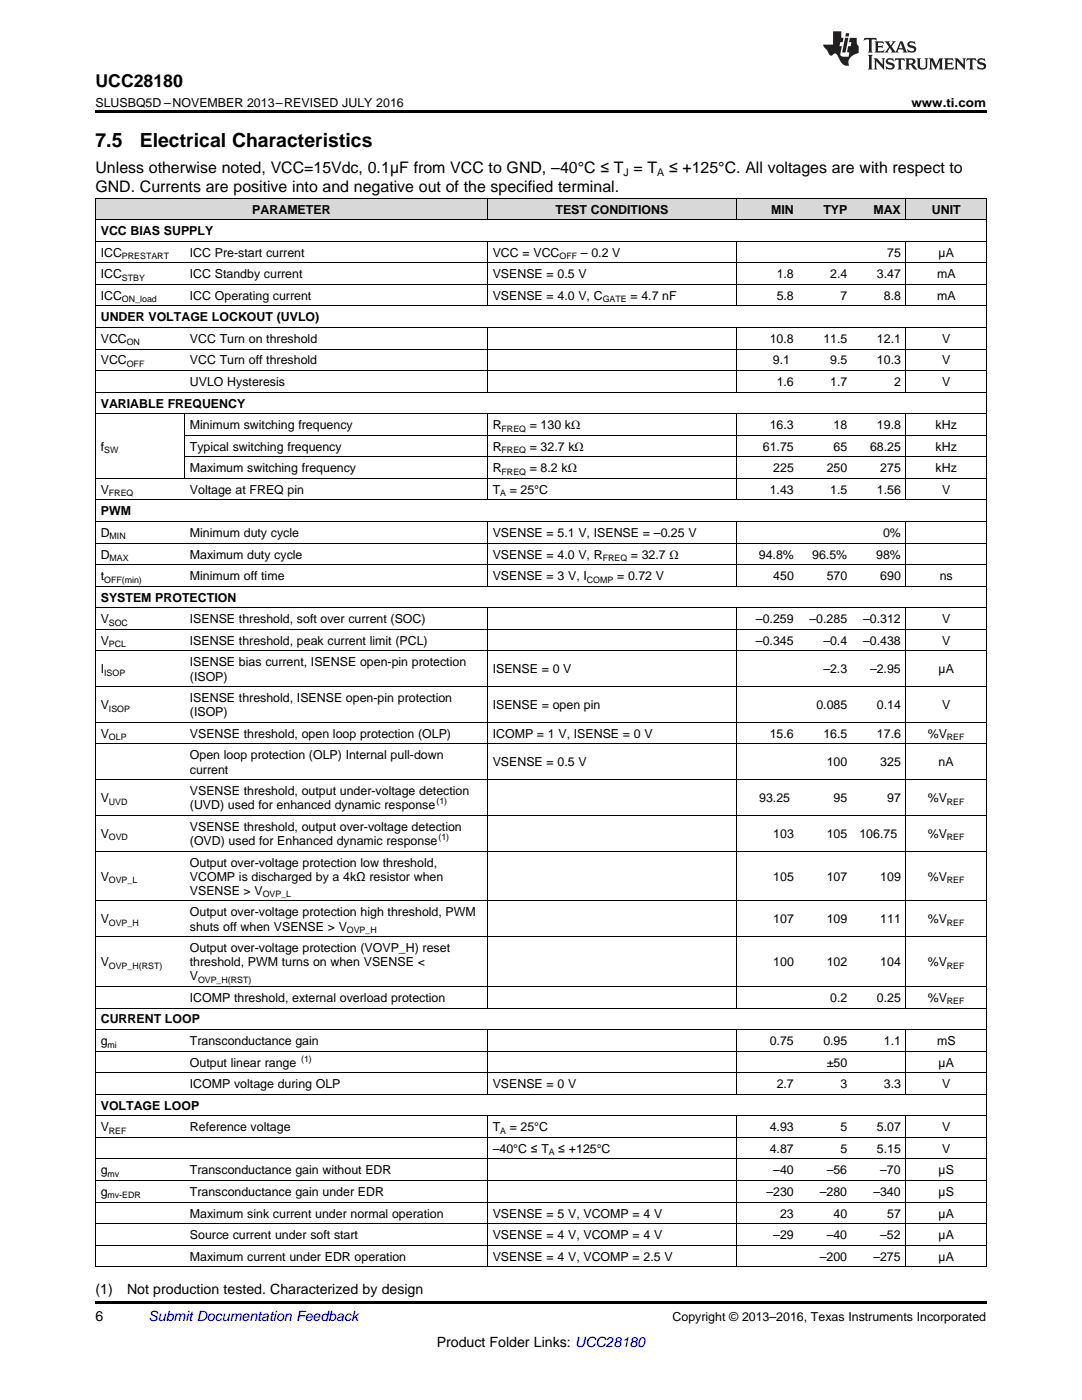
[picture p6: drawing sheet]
<svg xmlns="http://www.w3.org/2000/svg" width="216mm" height="279mm" viewBox="0 0 216 279" stroke-linecap="round" stroke-linejoin="round" font-family="sans-serif">
<defs><g id="words">
<g font-size="3.9">
<text x="19" y="29.3">7.5</text>
<text x="27.9" y="29.3">Electrical Characteristics</text>
</g>
<text font-size="3.5" x="19" y="17.3">UCC28180</text>
<g font-size="3.2">
<text x="19" y="34.4">Unless otherwise noted, VCC=15Vdc, 0.1µF from VCC to GND, –40°C ≤ T = T</text>
<text x="133.5" y="34.4">≤ +125°C. All voltages are with respect to</text>
<text x="19" y="38.3">GND. Currents are positive into and negative out of the specified terminal.</text>
</g>
<g font-size="2.8">
<text x="19" y="263.6">6</text>
<text x="19" y="258.2">(1)</text>
<text x="25.4" y="258.2">Not production tested. Characterized by design</text>
<text x="87.1" y="268.9">Product Folder Links: UCC28180</text>
</g>
<text font-size="2.8" fill="#0000c8" x="29.6" y="263.6">Submit Documentation Feedback</text>
<g font-size="2.5">
<text x="19" y="21.4">SLUSBQ5D –NOVEMBER 2013–REVISED JULY 2016</text>
<text x="181.9" y="21.4">www.ti.com</text>
<text x="20.1" y="46.9">VCC BIAS SUPPLY</text>
<text x="50.3" y="42.6">PARAMETER</text>
<text x="110.8" y="42.6">TEST CONDITIONS</text>
<text x="153.9" y="42.6">MIN</text>
<text x="164.3" y="42.6">TYP</text>
<text x="174.3" y="42.6">MAX</text>
<text x="185.9" y="42.6">UNIT</text>
<text x="20.1" y="51.2">ICC</text>
<text x="37.9" y="51.2">ICC Pre-start current</text>
<text x="98.3" y="51.2">VCC = VCC</text>
<text x="115.9" y="51.2">– 0.2 V</text>
<text x="177" y="51.2">75</text>
<text x="187.3" y="51.2">µA</text>
<text x="20.1" y="55.5">ICC</text>
<text x="20.1" y="59.8">ICC</text>
<text x="37.9" y="55.5">ICC Standby current</text>
<text x="37.9" y="59.8">ICC Operating current</text>
<text x="98.3" y="55.5">VSENSE = 0.5 V</text>
<text x="98.3" y="59.8">VSENSE = 4.0 V, C</text>
<text x="125.8" y="59.8">= 4.7 nF</text>
<text x="155" y="55.5">1.8</text>
<text x="155" y="59.8">5.8</text>
<text x="165.7" y="55.5">2.4</text>
<text x="167.7" y="59.8">7</text>
<text x="175" y="55.5">3.47</text>
<text x="176.4" y="59.8">8.8</text>
<text x="187" y="55.5">mA</text>
<text x="187" y="59.8">mA</text>
<text x="20.1" y="64.1">UNDER VOLTAGE LOCKOUT (UVLO)</text>
<text x="20.1" y="68.4">VCC</text>
<text x="37.9" y="68.4">VCC Turn on threshold</text>
<text x="153.6" y="68.4">10.8</text>
<text x="164.3" y="68.4">11.5</text>
<text x="175" y="68.4">12.1</text>
<text x="188" y="68.4">V</text>
<text x="20.1" y="72.7">VCC</text>
<text x="37.9" y="72.7">VCC Turn off threshold</text>
<text x="37.9" y="77">UVLO Hysteresis</text>
<text x="154.2" y="72.7">9.1</text>
<text x="155" y="77">1.6</text>
<text x="165.7" y="72.7">9.5</text>
<text x="165.7" y="77">1.7</text>
<text x="175" y="72.7">10.3</text>
<text x="178.4" y="77">2</text>
<text x="188" y="72.7">V</text>
<text x="188" y="77">V</text>
<text x="20.1" y="81.4">VARIABLE FREQUENCY</text>
<text x="20.1" y="90">f</text>
<text x="37.9" y="85.7">Minimum switching frequency</text>
<text x="37.9" y="90">Typical switching frequency</text>
<text x="98.3" y="85.7">R</text>
<text x="98.3" y="90">R</text>
<text x="105.7" y="85.7">= 130 kΩ</text>
<text x="105.7" y="90">= 32.7 kΩ</text>
<text x="152.2" y="90">61.75</text>
<text x="153.6" y="85.7">16.3</text>
<text x="166.3" y="85.7">18</text>
<text x="166.3" y="90">65</text>
<text x="173.6" y="90">68.25</text>
<text x="175" y="85.7">19.8</text>
<text x="186.7" y="85.7">kHz</text>
<text x="186.7" y="90">kHz</text>
<text x="37.9" y="94.3">Maximum switching frequency</text>
<text x="98.3" y="94.3">R</text>
<text x="105.7" y="94.3">= 8.2 kΩ</text>
<text x="154.3" y="94.3">225</text>
<text x="165" y="94.3">250</text>
<text x="175.6" y="94.3">275</text>
<text x="186.7" y="94.3">kHz</text>
<text x="20.1" y="98.6">V</text>
<text x="37.9" y="98.6">Voltage at FREQ pin</text>
<text x="98.3" y="98.6">T</text>
<text x="101.7" y="98.6">= 25°C</text>
<text x="153.6" y="98.6">1.43</text>
<text x="165.7" y="98.6">1.5</text>
<text x="175" y="98.6">1.56</text>
<text x="188" y="98.6">V</text>
<text x="20.1" y="102.9">PWM</text>
<text x="20.1" y="107.2">D</text>
<text x="37.9" y="107.2">Minimum duty cycle</text>
<text x="98.3" y="107.2">VSENSE = 5.1 V, ISENSE = –0.25 V</text>
<text x="176.2" y="107.2">0%</text>
<text x="20.1" y="111.5">D</text>
<text x="37.9" y="111.5">Maximum duty cycle</text>
<text x="98.3" y="111.5">VSENSE = 4.0 V, R</text>
<text x="125.9" y="111.5">= 32.7 Ω</text>
<text x="151.4" y="111.5">94.8%</text>
<text x="162.1" y="111.5">96.5%</text>
<text x="174.8" y="111.5">98%</text>
<text x="20.1" y="115.8">t</text>
<text x="37.9" y="115.8">Minimum off time</text>
<text x="98.3" y="115.8">VSENSE = 3 V, I</text>
<text x="123.2" y="115.8">= 0.72 V</text>
<text x="154.3" y="115.8">450</text>
<text x="165" y="115.8">570</text>
<text x="175.6" y="115.8">690</text>
<text x="187.5" y="115.8">ns</text>
<text x="20.1" y="120.1">SYSTEM PROTECTION</text>
<text x="20.1" y="124.4">V</text>
<text x="37.9" y="124.4">ISENSE threshold, soft over current (SOC)</text>
<text x="150.8" y="124.4">–0.259</text>
<text x="161.5" y="124.4">–0.285</text>
<text x="172.2" y="124.4">–0.312</text>
<text x="188" y="124.4">V</text>
<text x="20.1" y="128.7">V</text>
<text x="37.9" y="128.7">ISENSE threshold, peak current limit (PCL)</text>
<text x="150.8" y="128.7">–0.345</text>
<text x="164.3" y="128.7">–0.4</text>
<text x="172.2" y="128.7">–0.438</text>
<text x="188" y="128.7">V</text>
<text x="20.1" y="134.4">I</text>
<text x="37.9" y="133">ISENSE bias current, ISENSE open-pin protection</text>
<text x="37.9" y="135.8">(ISOP)</text>
<text x="98.3" y="134.4">ISENSE = 0 V</text>
<text x="164.3" y="134.4">–2.3</text>
<text x="173.6" y="134.4">–2.95</text>
<text x="187.3" y="134.4">µA</text>
<text x="20.1" y="141.5">V</text>
<text x="37.9" y="140.1">ISENSE threshold, ISENSE open-pin protection</text>
<text x="37.9" y="142.9">(ISOP)</text>
<text x="98.3" y="141.5">ISENSE = open pin</text>
<text x="162.9" y="141.5">0.085</text>
<text x="175" y="141.5">0.14</text>
<text x="188" y="141.5">V</text>
<text x="20.1" y="147.2">V</text>
<text x="37.9" y="147.2">VSENSE threshold, open loop protection (OLP)</text>
<text x="98.3" y="147.2">ICOMP = 1 V, ISENSE = 0 V</text>
<text x="153.6" y="147.2">15.6</text>
<text x="164.3" y="147.2">16.5</text>
<text x="175" y="147.2">17.6</text>
<text x="185.1" y="147.2">%V</text>
<text x="37.9" y="151.6">Open loop protection (OLP) Internal pull-down</text>
<text x="37.9" y="154.4">current</text>
<text x="98.3" y="153">VSENSE = 0.5 V</text>
<text x="165" y="153">100</text>
<text x="175.6" y="153">325</text>
<text x="187.3" y="153">nA</text>
<text x="20.1" y="160.1">V</text>
<text x="37.9" y="158.7">VSENSE threshold, output under-voltage detection</text>
<text x="37.9" y="161.5">(UVD) used for enhanced dynamic response</text>
<text x="151.5" y="160.1">93.25</text>
<text x="166.3" y="160.1">95</text>
<text x="177" y="160.1">97</text>
<text x="185.1" y="160.1">%V</text>
<text x="20.1" y="167.2">V</text>
<text x="37.9" y="165.8">VSENSE threshold, output over-voltage detection</text>
<text x="154.3" y="167.2">103</text>
<text x="165" y="167.2">105</text>
<text x="171.5" y="167.2">106.75</text>
<text x="185.1" y="167.2">%V</text>
<text x="37.9" y="168.6">(OVD) used for Enhanced dynamic response</text>
<text x="37.9" y="172.9">Output over-voltage protection low threshold,</text>
<text x="20.1" y="175.8">V</text>
<text x="37.9" y="175.8">VCOMP is discharged by a 4kΩ resistor when</text>
<text x="37.9" y="178.6">VSENSE &gt; V</text>
<text x="154.3" y="175.8">105</text>
<text x="165" y="175.8">107</text>
<text x="175.6" y="175.8">109</text>
<text x="185.1" y="175.8">%V</text>
<text x="20.1" y="184.3">V</text>
<text x="37.9" y="182.9">Output over-voltage protection high threshold, PWM</text>
<text x="37.9" y="185.7">shuts off when VSENSE &gt; V</text>
<text x="154.3" y="184.3">107</text>
<text x="165" y="184.3">109</text>
<text x="175.6" y="184.3">111</text>
<text x="185.1" y="184.3">%V</text>
<text x="37.9" y="190">Output over-voltage protection (VOVP_H) reset</text>
<text x="20.1" y="192.8">V</text>
<text x="37.9" y="192.8">threshold, PWM turns on when VSENSE &lt;</text>
<text x="37.9" y="195.7">V</text>
<text x="154.3" y="192.8">100</text>
<text x="165" y="192.8">102</text>
<text x="175.6" y="192.8">104</text>
<text x="185.1" y="192.8">%V</text>
<text x="37.9" y="200">ICOMP threshold, external overload protection</text>
<text x="165.7" y="200">0.2</text>
<text x="175" y="200">0.25</text>
<text x="185.1" y="200">%V</text>
<text x="20.1" y="204.3">CURRENT LOOP</text>
<text x="20.1" y="208.6">g</text>
<text x="37.9" y="208.6">Transconductance gain</text>
<text x="153.6" y="208.6">0.75</text>
<text x="164.3" y="208.6">0.95</text>
<text x="176.4" y="208.6">1.1</text>
<text x="187" y="208.6">mS</text>
<text x="37.9" y="212.9">Output linear range</text>
<text x="165" y="212.9">±50</text>
<text x="187.3" y="212.9">µA</text>
<text x="20.1" y="221.5">VOLTAGE LOOP</text>
<text x="37.9" y="217.2">ICOMP voltage during OLP</text>
<text x="98.3" y="217.2">VSENSE = 0 V</text>
<text x="155" y="217.2">2.7</text>
<text x="167.7" y="217.2">3</text>
<text x="176.4" y="217.2">3.3</text>
<text x="188" y="217.2">V</text>
<text x="20.1" y="225.8">V</text>
<text x="37.9" y="225.8">Reference voltage</text>
<text x="98.3" y="225.8">T</text>
<text x="101.7" y="225.8">= 25°C</text>
<text x="153.6" y="225.8">4.93</text>
<text x="167.7" y="225.8">5</text>
<text x="175" y="225.8">5.07</text>
<text x="188" y="225.8">V</text>
<text x="98.3" y="230.1">–40°C ≤ T</text>
<text x="111.4" y="230.1">≤ +125°C</text>
<text x="153.6" y="230.1">4.87</text>
<text x="167.7" y="230.1">5</text>
<text x="175" y="230.1">5.15</text>
<text x="188" y="230.1">V</text>
<text x="20.1" y="234.4">g</text>
<text x="20.1" y="238.7">g</text>
<text x="37.9" y="234.4">Transconductance gain without EDR</text>
<text x="37.9" y="238.7">Transconductance gain under EDR</text>
<text x="152.9" y="238.7">–230</text>
<text x="154.3" y="234.4">–40</text>
<text x="163.6" y="238.7">–280</text>
<text x="165" y="234.4">–56</text>
<text x="174.3" y="238.7">–340</text>
<text x="175.6" y="234.4">–70</text>
<text x="187.3" y="234.4">µS</text>
<text x="187.3" y="238.7">µS</text>
<text x="37.9" y="243">Maximum sink current under normal operation</text>
<text x="98.3" y="243">VSENSE = 5 V, VCOMP = 4 V</text>
<text x="155.6" y="243">23</text>
<text x="166.3" y="243">40</text>
<text x="177" y="243">57</text>
<text x="187.3" y="243">µA</text>
<text x="37.9" y="247.3">Source current under soft start</text>
<text x="37.9" y="251.6">Maximum current under EDR operation</text>
<text x="98.3" y="247.3">VSENSE = 4 V, VCOMP = 4 V</text>
<text x="98.3" y="251.6">VSENSE = 4 V, VCOMP = 2.5 V</text>
<text x="154.3" y="247.3">–29</text>
<text x="163.6" y="251.6">–200</text>
<text x="165" y="247.3">–40</text>
<text x="174.3" y="251.6">–275</text>
<text x="175.6" y="247.3">–52</text>
<text x="187.3" y="247.3">µA</text>
<text x="187.3" y="251.6">µA</text>
<text x="134.2" y="263.6">Copyright © 2013–2016, Texas Instruments Incorporated</text>
</g>
<g font-size="2.1">
<text x="124.4" y="35.1">J</text>
<text x="131.1" y="35.1">A</text>
</g>
<g font-size="1.8">
<text x="24.3" y="51.7">PRESTART</text>
<text x="111.7" y="51.7">OFF</text>
<text x="24.3" y="56">STBY</text>
<text x="24.3" y="60.3">ON_load</text>
<text x="120.3" y="60.3">GATE</text>
<text x="25.3" y="68.9">ON</text>
<text x="25.3" y="73.2">OFF</text>
<text x="100.1" y="86.1">FREQ</text>
<text x="20.8" y="90.5">SW</text>
<text x="100.1" y="90.5">FREQ</text>
<text x="100.1" y="94.8">FREQ</text>
<text x="21.7" y="99.1">FREQ</text>
<text x="99.8" y="99.1">A</text>
<text x="21.9" y="107.7">MIN</text>
<text x="21.9" y="112">MAX</text>
<text x="120.3" y="112">FREQ</text>
<text x="20.8" y="116.3">OFF(min)</text>
<text x="117.1" y="116.3">COMP</text>
<text x="21.7" y="124.9">SOC</text>
<text x="21.7" y="129.2">PCL</text>
<text x="20.8" y="134.9">ISOP</text>
<text x="21.7" y="142">ISOP</text>
<text x="21.7" y="147.7">OLP</text>
<text x="188.9" y="147.7">REF</text>
<text x="21.7" y="160.6">UVD</text>
<text x="87.1" y="160.5">(1)</text>
<text x="188.9" y="160.6">REF</text>
<text x="21.7" y="167.7">OVD</text>
<text x="87.5" y="167.6">(1)</text>
<text x="188.9" y="167.7">REF</text>
<text x="21.7" y="176.2">OVP_L</text>
<text x="52.4" y="179.1">OVP_L</text>
<text x="188.9" y="176.2">REF</text>
<text x="21.7" y="184.8">OVP_H</text>
<text x="188.9" y="184.8">REF</text>
<text x="69.2" y="186.2">OVP_H</text>
<text x="21.7" y="193.3">OVP_H(RST)</text>
<text x="39.5" y="196.1">OVP_H(RST)</text>
<text x="188.9" y="193.3">REF</text>
<text x="188.9" y="200.4">REF</text>
<text x="21.4" y="209.1">mi</text>
<text x="60.1" y="211.9">(1)</text>
<text x="21.7" y="226.3">REF</text>
<text x="99.8" y="226.3">A</text>
<text x="109.5" y="230.6">A</text>
<text x="21.4" y="234.9">mv</text>
<text x="21.4" y="239.2">mv-EDR</text>
</g>
</g></defs>
<g fill="#d8d8d8">
<path d="M19 39.6h17.8v4.3h-17.8z"/>
<path d="M36.8 39.6h60.5v4.3h-60.5z"/>
<path d="M97.3 39.6h49.7v4.3h-49.7z"/>
<path d="M147 39.6h12.5v4.3h-12.5z"/>
<path d="M159.5 39.6h10.7v4.3h-10.7z"/>
<path d="M170.2 39.6h10.6v4.3h-10.6z"/>
<path d="M180.8 39.6h16v4.3h-16z"/>
</g>
<path d="M19 22h177.8v.5h-177.8zM19 259.7h177.8v.5h-177.8z" fill="#000"/>
<g fill="none" stroke="#000" stroke-width=".2">
<path d="M19 39.5h177.8M19.1 39.5v213.4M97.2 39.5v4.4M147 39.5v4.4M180.8 39.5v4.4M196.8 39.5v213.4M19 56.7h177.8M19 52.4h177.8M19 48.1h177.8M19 43.8h177.8M97.2 48.2v12.9M147 48.2v12.9"/>
<path d="M180.8 48.2v12.9M19 78.3h177.8M19 74h177.8M19 69.7h177.8M19 65.4h177.8M19 61h177.8M97.2 65.4v12.9M147 65.4v12.9M180.8 65.4v12.9M19 99.8h177.8M19 95.5h177.8M19 82.6h177.8"/>
<path d="M36.8 82.6v12.9M36.8 91.2h160M36.8 86.9h160M97.2 82.6v17.2M147 82.6v17.2M180.8 82.6v17.2M19 117h177.8M19 112.7h177.8M19 108.4h177.8M19 104.1h177.8M97.2 104.1v13M147 104.1v13"/>
<path d="M180.8 104.1v13M19 137h177.8M19 129.9h177.8M19 125.6h177.8M19 121.3h177.8M97.2 121.3v79.9M147 121.3v79.9M180.8 121.3v79.9M19 155.6h177.8M19 148.5h177.8M19 144.2h177.8M19 179.8h177.8"/>
<path d="M19 169.8h177.8M19 162.7h177.8M19 196.9h177.8M19 186.9h177.8M19 218.4h177.8M19 214.1h177.8M19 209.8h177.8M19 205.5h177.8M19 201.2h177.8M97.2 205.5v12.9M147 205.5v12.9M180.8 205.5v12.9"/>
<path d="M19 239.9h177.8M19 235.6h177.8M19 231.3h177.8M19 227h177.8M19 222.7h177.8M97.2 222.7v30.2M147 222.7v30.2M180.8 222.7v30.2M19 252.8h177.8M19 248.5h177.8M19 244.2h177.8"/>
</g>
<g fill="#231f20">
<path d="M172.5 7.6l-.1 .5 .4-.2h.6v.1v2.1l-.2 .4h.9l-.2-.4v-2.1l.1-.1h.5l.5 .2-.2-.5zM174.5 8.3l.2 .3v1.5l-.2 .4h1.8l.2-.6a1.04 1.04 0 0 1-1.3 .2v-.7h.6l.3 .2v-.6l-.3 .2h-.6v-.6l.8-.1 .4 .3-.2-.5zM176.5 8.3l.9 1.1-.9 1.1h.8l-.2-.2 .4-.7 .5 .7-.2 .2h1.5l-.2-.2 .2-.4h.9l.1 .4-.2 .2h1l-.3-.3-.7-1.9h-.5l-.9 2-.8-1 .9-1h-.8l.1 .3-.4 .5-.3-.6 .1-.2zM179.7 8.6l.4 1h-.7zM181.3 8.4a.63 .63 0 0 0-.2 .7 .63 .63 0 0 0 .6 .4l.6 .2 .1 .2a.75 .75 0 0 1-.7 .4 .75 .75 0 0 1-.6-.5l.1 .7 .1-.1a1.11 1.11 0 0 0 1.5-.6 1.13 1.13 0 0 0-1.2-.8l-.1-.4a1.04 1.04 0 0 1 1.2 .2l-.2-.5-.2 .1-.4-.2zM173.2 10.9l.2 .4v2.2l-.2 .4h1l-.3-.4v-2.2l.3-.4zM174.3 11.6l.3 .4v1.5l-.3 .4h.8l-.2-.4v-1.3l1.5 1.7v-1.9l.2-.4h-.7l.2 .4v.9l-1.1-1.3zM177 11.8a.62 .62 0 0 0-.2 .7 .62 .62 0 0 0 .6 .4l.6 .1 .1 .3a.76 .76 0 0 1-.7 .3 .76 .76 0 0 1-.7-.4l.2 .7 .1-.1a1.11 1.11 0 0 0 1.5-.6 1.13 1.13 0 0 0-1.2-.8l-.1-.4a1.04 1.04 0 0 1 1.2 .2l-.2-.6-.2 .1-.5-.1zM178.7 11.6l-.2 .6a.61 .61 0 0 1 .8-.3v1.6l-.2 .4h.9l-.2-.4v-1.6a.63 .63 0 0 1 .7 .3l-.1-.6zM180.6 11.6l.3 .4v1.5l-.3 .4h1l-.2-.2-.1-.8 .6 .2a.76 .76 0 0 0 1.2 .7l-1-1a.58 .58 0 0 0 .6-.5 .58 .58 0 0 0-.5-.6zM181.4 11.9h.1a.45 .45 0 0 1 .5 .1 .45 .45 0 0 1 .1 .5l-.8 .2zM182.9 11.6l.2 .2a2.17 2.17 0 0 0 .3 1.9 .99 .99 0 0 0 1.6-.6v-1.1l.2-.4h-.7l.2 .2a1.92 1.92 0 0 1-.2 1.8 .6 .6 0 0 1-.9-.5v-1.1l.2-.4zM185.4 11.6l.2 .4v1.5l-.2 .4h.7l-.2-.4v-1.4l.8 1.8 .8-1.8v1.4l-.2 .4h.9l-.2-.4v-1.5l.2-.4h-.8l-.6 1.5-.6-1.5zM188.4 11.6l.2 .4v1.5l-.2 .4h1.8l.1-.6a1.04 1.04 0 0 1-1.2 .1v-.6h.5l.4 .2v-.6l-.4 .2h-.5v-.7h.8l.3 .3-.1-.6zM190.5 11.6l.2 .4v1.5l-.2 .4h.7l-.2-.4v-1.3l1.5 1.7v-1.9l.2-.4h-.7l.2 .4v.9l-1.1-1.3zM192.9 11.6l-.1 .6a.61 .61 0 0 1 .7-.3l.1 1.6-.3 .4h1l-.3-.4 .1-1.6a.63 .63 0 0 1 .7 .3l-.1-.6zM195.2 11.8a.62 .62 0 0 0-.2 .7 .62 .62 0 0 0 .6 .4l.6 .1 .1 .3a.76 .76 0 0 1-.7 .3 .76 .76 0 0 1-.6-.4l.1 .7 .1-.1a1.11 1.11 0 0 0 1.6-.6 1.13 1.13 0 0 0-1.3-.8l-.1-.4a1.04 1.04 0 0 1 1.2 .2l-.1-.6-.2 .1-.5-.1z"/>
<path d="M166.2 6.3v2.6h-1.9v.4l.8 .9a.91 .91 0 0 0 1 .8 .56 .56 0 0 1 .5-.3 .56 .56 0 0 1 .5 .3l.4 .8a1.53 1.53 0 0 0 1.9 1.2 1.54 1.54 0 0 1 1-2.1l.9-.3v-1.4a1.52 1.52 0 0 1-.4-1.6h-1.3l-.2 .8h.5l-.2 .8h-.5l-.1 1v.2l.4 .1-.2 .8a1.93 1.93 0 0 1-1.6-.3l.3-1.8h-.5l.2-.8h.4l.2-.8h-.4v-1.3zM168.6 7.6l-.6 2.9h.7l.6-2.9zM168.8 6.6l-.1 .7h.6l.2-.7z"/>
</g>
<use href="#words"/>
</svg>
